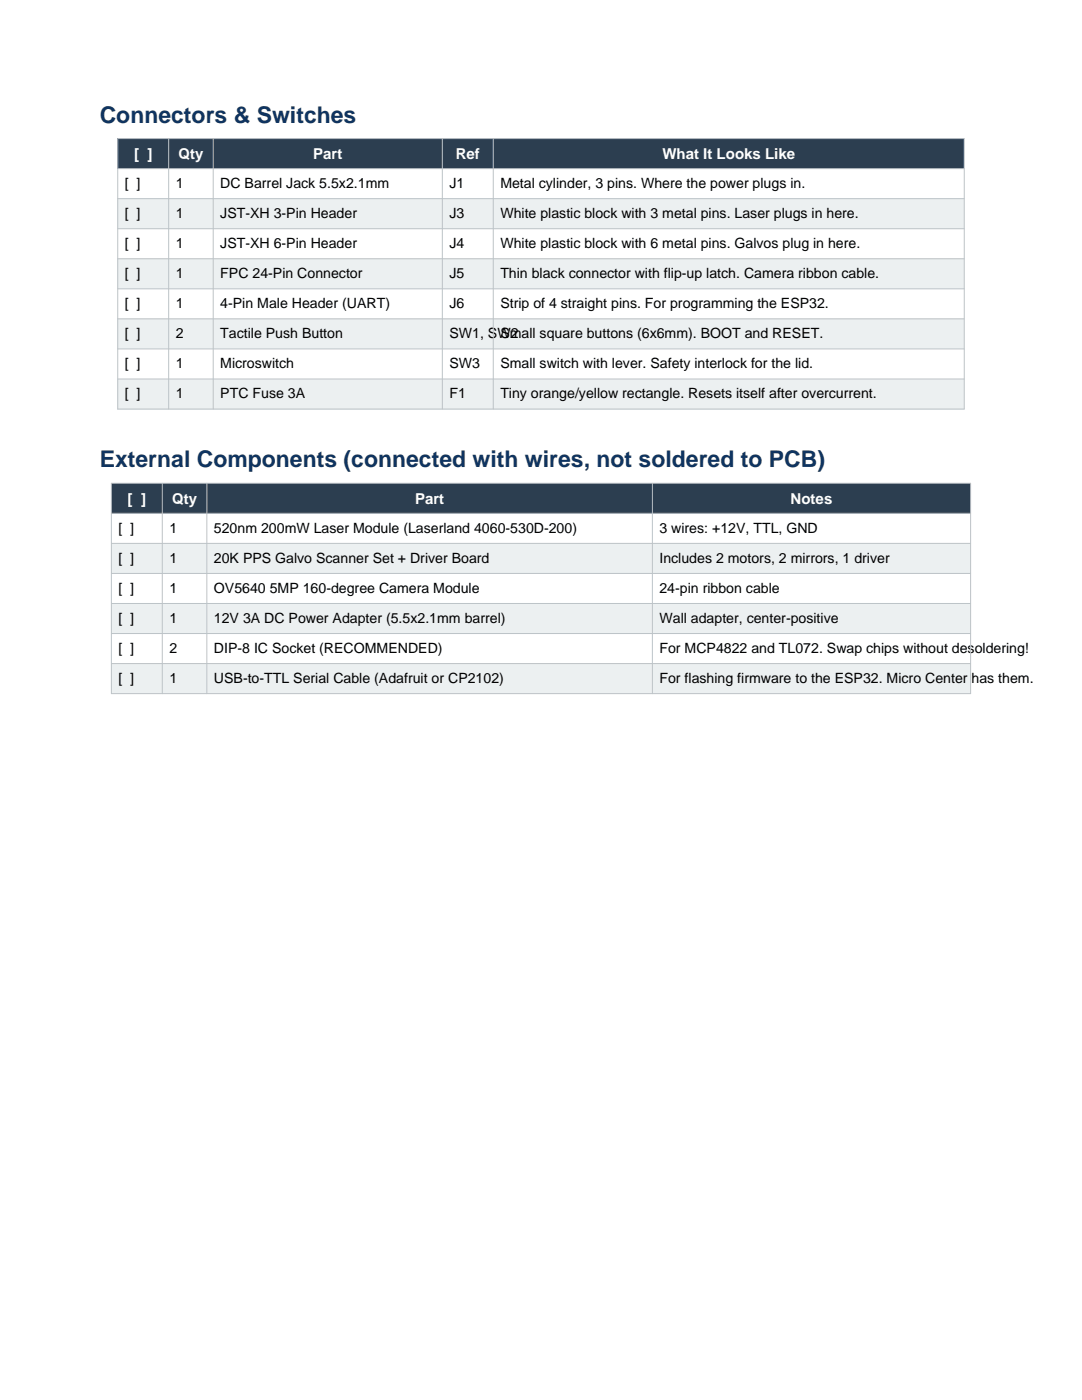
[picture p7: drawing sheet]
<svg xmlns="http://www.w3.org/2000/svg" width="216mm" height="279mm" viewBox="0 0 216 279" stroke-linecap="round" stroke-linejoin="round" font-family="sans-serif">
<defs><g id="words">
<g font-size="4.6" fill="#0f3460">
<text x="19.9" y="24.5">Connectors &amp; Switches</text>
<text x="19.9" y="93.3">External Components (connected with wires, not soldered to PCB)</text>
</g>
<g font-size="3" fill="#fff">
<text x="26.7" y="31.7">[ ]</text>
<text x="35.6" y="31.7">Qty</text>
<text x="62.5" y="31.7">Part</text>
<text x="90.9" y="31.7">Ref</text>
<text x="132.2" y="31.7">What It Looks Like</text>
<text x="25.5" y="100.5">[ ]</text>
<text x="34.3" y="100.5">Qty</text>
<text x="82.8" y="100.5">Part</text>
<text x="157.8" y="100.5">Notes</text>
</g>
<g font-size="2.8">
<text x="24.9" y="37.5">[ ]</text>
<text x="35.1" y="37.5">1</text>
<text x="44" y="37.5">DC Barrel Jack 5.5x2.1mm</text>
<text x="89.7" y="37.5">J1</text>
<text x="99.8" y="37.5">Metal cylinder, 3 pins. Where the power plugs in.</text>
<text x="24.9" y="43.5">[ ]</text>
<text x="35.1" y="43.5">1</text>
<text x="44" y="43.5">JST-XH 3-Pin Header</text>
<text x="89.7" y="43.5">J3</text>
<text x="99.8" y="43.5">White plastic block with 3 metal pins. Laser plugs in here.</text>
<text x="24.9" y="49.5">[ ]</text>
<text x="35.1" y="49.5">1</text>
<text x="44" y="49.5">JST-XH 6-Pin Header</text>
<text x="89.7" y="49.5">J4</text>
<text x="99.8" y="49.5">White plastic block with 6 metal pins. Galvos plug in here.</text>
<text x="24.9" y="55.5">[ ]</text>
<text x="35.1" y="55.5">1</text>
<text x="44" y="55.5">FPC 24-Pin Connector</text>
<text x="89.7" y="55.5">J5</text>
<text x="99.8" y="55.5">Thin black connector with flip-up latch. Camera ribbon cable.</text>
<text x="24.9" y="61.5">[ ]</text>
<text x="35.1" y="61.5">1</text>
<text x="44" y="61.5">4-Pin Male Header (UART)</text>
<text x="89.7" y="61.5">J6</text>
<text x="99.8" y="61.5">Strip of 4 straight pins. For programming the ESP32.</text>
<text x="24.9" y="67.5">[ ]</text>
<text x="35.1" y="67.5">2</text>
<text x="44" y="67.5">Tactile Push Button</text>
<text x="89.7" y="67.5">SW1, SW2</text>
<text x="99.8" y="67.5">Small square buttons (6x6mm). BOOT and RESET.</text>
<text x="24.9" y="73.5">[ ]</text>
<text x="35.1" y="73.5">1</text>
<text x="44" y="73.5">Microswitch</text>
<text x="89.7" y="73.5">SW3</text>
<text x="99.8" y="73.5">Small switch with lever. Safety interlock for the lid.</text>
<text x="24.9" y="79.5">[ ]</text>
<text x="35.1" y="79.5">1</text>
<text x="44" y="79.5">PTC Fuse 3A</text>
<text x="89.7" y="79.5">F1</text>
<text x="99.8" y="79.5">Tiny orange/yellow rectangle. Resets itself after overcurrent.</text>
<text x="23.6" y="106.3">[ ]</text>
<text x="33.8" y="106.3">1</text>
<text x="42.7" y="106.3">520nm 200mW Laser Module (Laserland 4060-530D-200)</text>
<text x="131.6" y="106.3">3 wires: +12V, TTL, GND</text>
<text x="23.6" y="112.3">[ ]</text>
<text x="33.8" y="112.3">1</text>
<text x="42.7" y="112.3">20K PPS Galvo Scanner Set + Driver Board</text>
<text x="131.6" y="112.3">Includes 2 motors, 2 mirrors, 1 driver</text>
<text x="23.6" y="118.3">[ ]</text>
<text x="33.8" y="118.3">1</text>
<text x="42.7" y="118.3">OV5640 5MP 160-degree Camera Module</text>
<text x="131.6" y="118.3">24-pin ribbon cable</text>
<text x="23.6" y="124.3">[ ]</text>
<text x="33.8" y="124.3">1</text>
<text x="42.7" y="124.3">12V 3A DC Power Adapter (5.5x2.1mm barrel)</text>
<text x="131.6" y="124.3">Wall adapter, center-positive</text>
<text x="23.6" y="130.3">[ ]</text>
<text x="33.8" y="130.3">2</text>
<text x="42.7" y="130.3">DIP-8 IC Socket (RECOMMENDED)</text>
<text x="131.6" y="130.3">For MCP4822 and TL072. Swap chips without desoldering!</text>
<text x="23.6" y="136.3">[ ]</text>
<text x="33.8" y="136.3">1</text>
<text x="42.7" y="136.3">USB-to-TTL Serial Cable (Adafruit or CP2102)</text>
<text x="131.6" y="136.3">For flashing firmware to the ESP32. Micro Center has them.</text>
</g>
</g></defs>
<path d="M23.5 27.7h168.9v6h-168.9z" fill-rule="evenodd" fill="#2c3e50"/>
<g fill="#ecf0f1">
<path d="M23.5 39.7h168.9v5.9h-168.9z" fill-rule="evenodd"/>
<path d="M23.5 51.6h168.9v6h-168.9z" fill-rule="evenodd"/>
<path d="M23.5 63.6h168.9v6h-168.9z" fill-rule="evenodd"/>
<path d="M23.5 75.6h168.9v6h-168.9z" fill-rule="evenodd"/>
</g>
<g fill="none" stroke="#bdc3c7" stroke-width=".2">
<path d="M23.5 27.7h168.9v53.9h-168.9zM23.5 33.7h168.9M23.5 39.7h168.9M33.7 27.7v53.9M42.5 27.7v53.9M88.3 27.7v53.9M98.4 27.7v53.9M23.5 45.6h168.9M23.5 51.6h168.9M23.5 57.6h168.9M23.5 63.6h168.9M23.5 69.6h168.9"/>
<path d="M23.5 75.6h168.9"/>
</g>
<path d="M22.2 96.4h171.5v6h-171.5z" fill-rule="evenodd" fill="#2c3e50"/>
<g fill="#ecf0f1">
<path d="M22.2 108.4h171.5v6h-171.5z" fill-rule="evenodd"/>
<path d="M22.2 120.4h171.5v6h-171.5z" fill-rule="evenodd"/>
<path d="M22.2 132.4h171.5v6h-171.5z" fill-rule="evenodd"/>
</g>
<path d="M22.2 96.4h171.5v42h-171.5zM32.4 96.4v42M41.3 96.4v42M130.2 96.4v42M22.2 102.4h171.5M22.2 108.4h171.5M22.2 114.4h171.5M22.2 120.4h171.5M22.2 126.4h171.5M22.2 132.4h171.5" fill="none" stroke="#bdc3c7" stroke-width=".2"/>
<use href="#words"/>
</svg>
